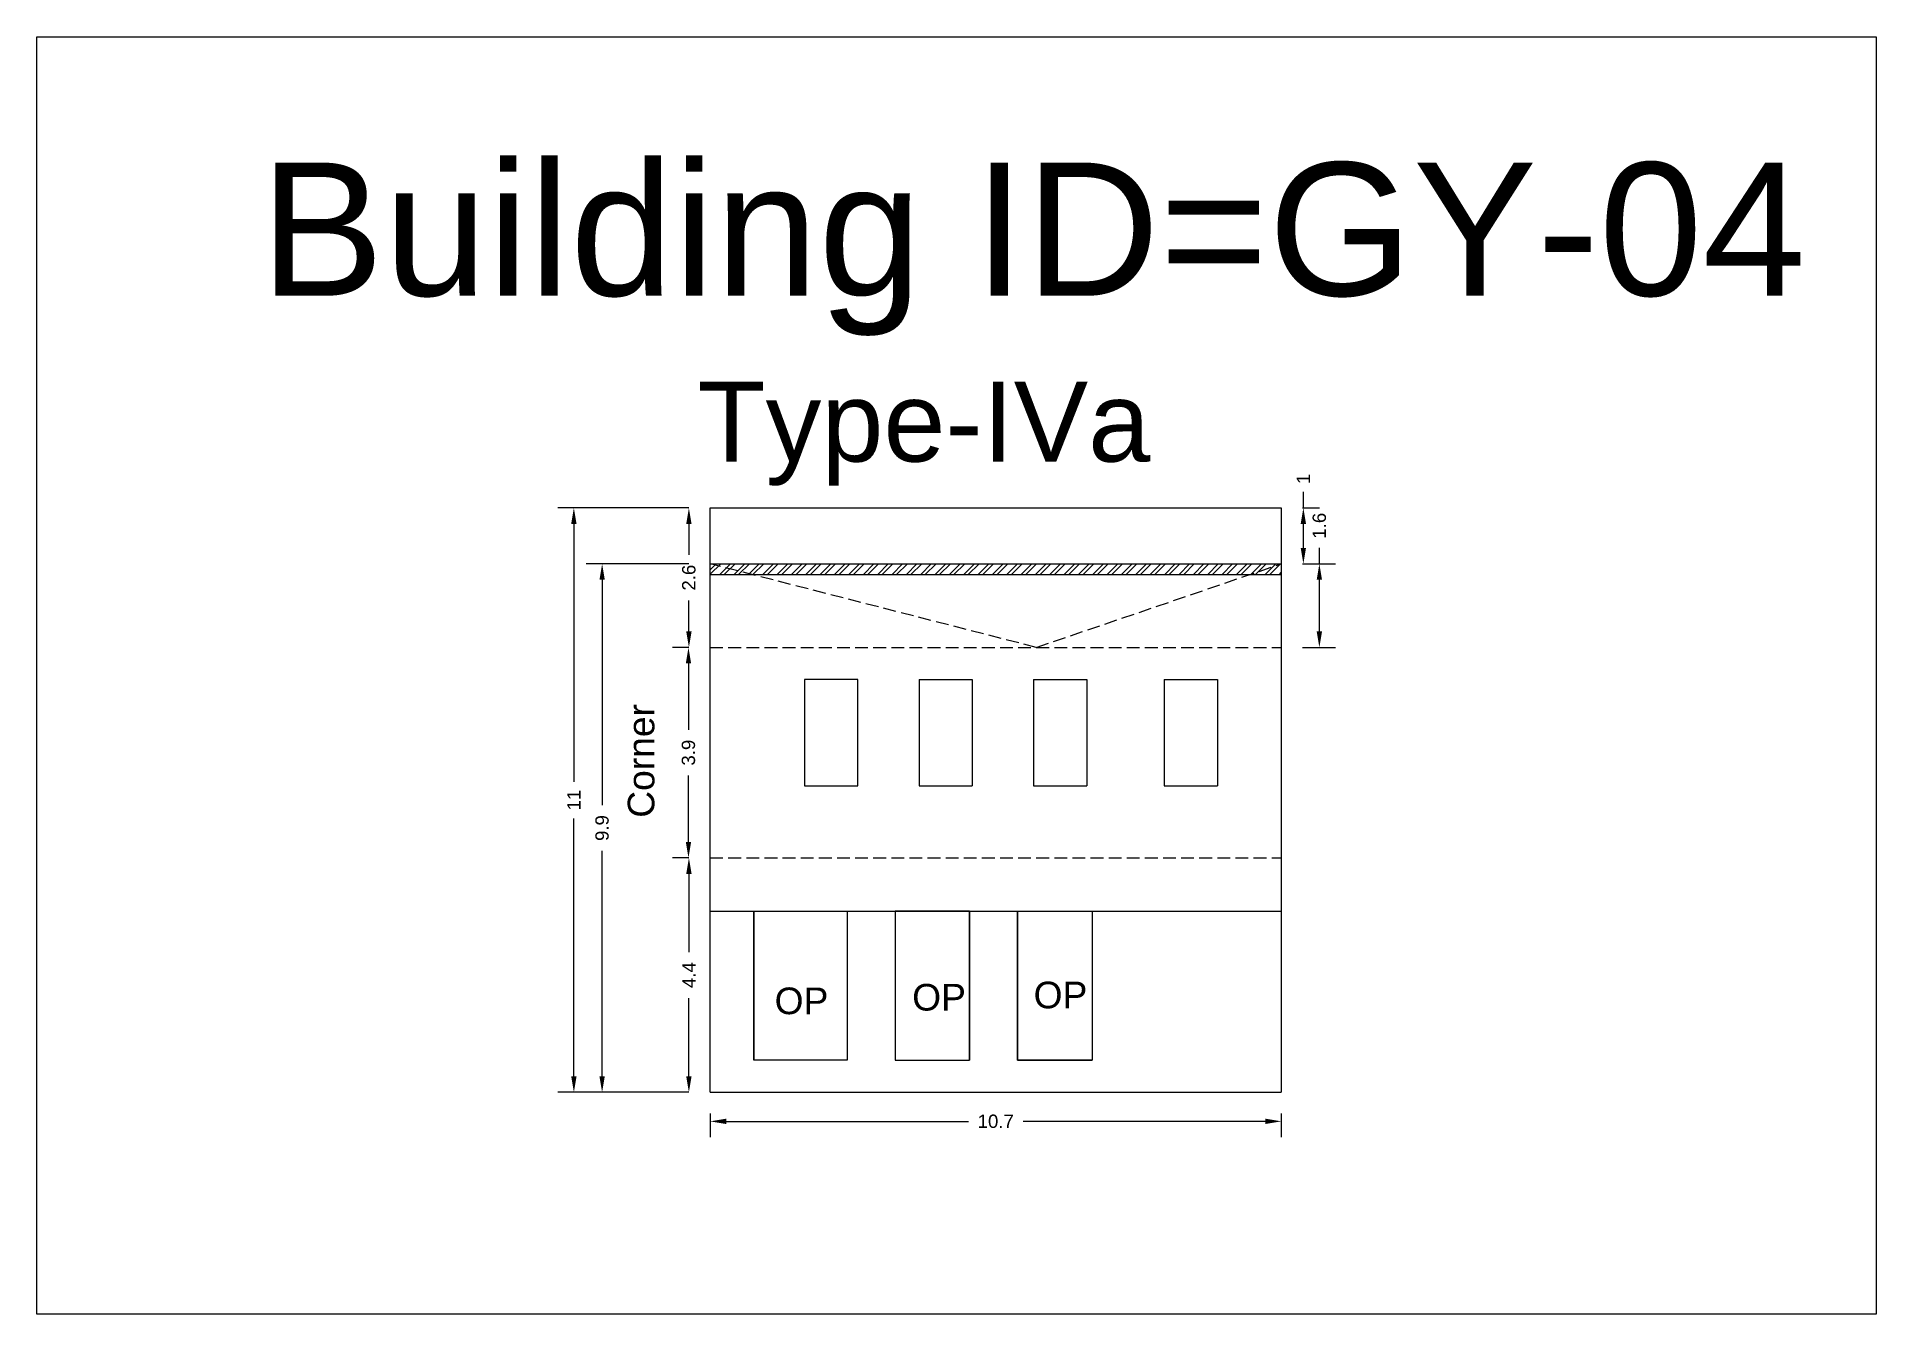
# Model space of a CAD drawing. Header units: metres. Extents: x 3416649 to 3417076, y -6712857 to -6712690.
# Drawn here: x 3416787.26 to 3416821.79, y -6712714.06 to -6712690.08 of the extents above; entities that cross this region are included whole.
import ezdxf

# ---------------------------------------------------------------- set-up
doc = ezdxf.new("R2010")
doc.units = ezdxf.units.M
doc.linetypes.add('ACAD_ISO02W100', pattern=[15, 12, -3])
doc.layers.add('Dotted', color=7, linetype='ACAD_ISO02W100', plot=False)
doc.styles.get("Standard").update_dxf_attribs({"font": 'arial.ttf'})
doc.dimstyles.new('ISO-25', dxfattribs={"dimtxt": 0.25, "dimasz": 0.3, "dimexe": 0.3, "dimexo": 0.4, "dimgap": 0.2, "dimtad": 0, "dimdec": 1, "dimdsep": 46, "dimtxsty": 'Standard', "dimcen": 2.5, "dimadec": 0, "dimazin": 0, "dimtfac": 1, "dimtdec": 1, "dimtmove": 0, "dimatfit": 3, "dimfxl": 1, "dimarcsym": 0})

# ---------------------------------------------------------------- blocks, each defined once
blk = doc.blocks.new('*D24')
at = {"color": 0, "lineweight": -2, "transparency": 16777216}
for p, q in [((3416799.499, -6712701.546), (3416799.191, -6712701.546)), ((3416799.491, -6712701.846), (3416799.491, -6712703.094)), ((3416799.491, -6712705.196), (3416799.491, -6712703.949)), ((3416799.499, -6712705.496), (3416799.191, -6712705.496))]:
    blk.add_line(p, q, dxfattribs=at)
at = {"color": 0, "transparency": 16777216}
for points in [[(3416799.441, -6712701.846), (3416799.541, -6712701.846), (3416799.491, -6712701.546)], [(3416799.441, -6712705.196), (3416799.541, -6712705.196), (3416799.491, -6712705.496)]]:
    blk.add_solid(points, dxfattribs=at)
at = {"layer": 'Defpoints', "color": 0, "transparency": 16777216}
for p in [(3416799.491, -6712701.546), (3416799.899, -6712701.546), (3416799.899, -6712705.496)]:
    blk.add_point(p, dxfattribs=at)
at = {"color": 0, "transparency": 16777216, "insert": (3416799.491, -6712703.521), "char_height": 0.25, "attachment_point": 5, "rotation": 90}
blk.add_mtext('3.9', dxfattribs=at)
blk = doc.blocks.new('*D25')
at = {"color": 0, "lineweight": -2, "transparency": 16777216}
for p, q in [((3416799.499, -6712705.496), (3416799.199, -6712705.496)), ((3416799.499, -6712705.796), (3416799.499, -6712707.264)), ((3416799.499, -6712709.596), (3416799.499, -6712708.129)), ((3416799.499, -6712709.896), (3416799.199, -6712709.896))]:
    blk.add_line(p, q, dxfattribs=at)
at = {"color": 0, "transparency": 16777216}
for points in [[(3416799.449, -6712705.796), (3416799.549, -6712705.796), (3416799.499, -6712705.496)], [(3416799.449, -6712709.596), (3416799.549, -6712709.596), (3416799.499, -6712709.896)]]:
    blk.add_solid(points, dxfattribs=at)
at = {"layer": 'Defpoints', "color": 0, "transparency": 16777216}
for p in [(3416799.499, -6712705.496), (3416799.899, -6712705.496), (3416799.899, -6712709.896)]:
    blk.add_point(p, dxfattribs=at)
at = {"color": 0, "transparency": 16777216, "insert": (3416799.499, -6712707.696), "char_height": 0.25, "attachment_point": 5, "rotation": 90}
blk.add_mtext('4.4', dxfattribs=at)
blk = doc.blocks.new('*D26')
at = {"color": 0, "lineweight": -2, "transparency": 16777216}
for p, q in [((3416799.499, -6712698.926), (3416799.199, -6712698.926)), ((3416799.499, -6712699.226), (3416799.499, -6712699.807)), ((3416799.499, -6712701.246), (3416799.499, -6712700.666)), ((3416799.499, -6712701.546), (3416799.199, -6712701.546))]:
    blk.add_line(p, q, dxfattribs=at)
at = {"color": 0, "transparency": 16777216}
for points in [[(3416799.449, -6712699.226), (3416799.549, -6712699.226), (3416799.499, -6712698.926)], [(3416799.449, -6712701.246), (3416799.549, -6712701.246), (3416799.499, -6712701.546)]]:
    blk.add_solid(points, dxfattribs=at)
at = {"layer": 'Defpoints', "color": 0, "transparency": 16777216}
for p in [(3416799.499, -6712698.926), (3416799.899, -6712698.926), (3416799.899, -6712701.546)]:
    blk.add_point(p, dxfattribs=at)
at = {"color": 0, "transparency": 16777216, "insert": (3416799.499, -6712700.236), "char_height": 0.25, "attachment_point": 5, "rotation": 90}
blk.add_mtext('2.6', dxfattribs=at)
blk = doc.blocks.new('*D27')
at = {"color": 0, "lineweight": -2, "transparency": 16777216}
for p, q in [((3416811.019, -6712698.926), (3416811.333, -6712698.926)), ((3416811.033, -6712698.926), (3416811.033, -6712698.626)), ((3416811.033, -6712699.676), (3416811.033, -6712699.226)), ((3416811.019, -6712699.976), (3416811.333, -6712699.976))]:
    blk.add_line(p, q, dxfattribs=at)
at = {"color": 0, "transparency": 16777216}
for points in [[(3416810.983, -6712699.226), (3416811.083, -6712699.226), (3416811.033, -6712698.926)], [(3416810.983, -6712699.676), (3416811.083, -6712699.676), (3416811.033, -6712699.976)]]:
    blk.add_solid(points, dxfattribs=at)
at = {"layer": 'Defpoints', "color": 0, "transparency": 16777216}
for p in [(3416810.619, -6712698.926), (3416811.033, -6712698.926), (3416810.619, -6712699.976)]:
    blk.add_point(p, dxfattribs=at)
at = {"color": 0, "transparency": 16777216, "insert": (3416811.033, -6712698.38), "char_height": 0.25, "attachment_point": 5, "rotation": 90}
blk.add_mtext('1', dxfattribs=at)
blk = doc.blocks.new('*D28')
at = {"color": 0, "lineweight": -2, "transparency": 16777216}
for p, q in [((3416799.499, -6712698.926), (3416797.04, -6712698.926)), ((3416797.34, -6712699.226), (3416797.34, -6712704.068)), ((3416797.34, -6712709.596), (3416797.34, -6712704.755)), ((3416799.499, -6712709.896), (3416797.04, -6712709.896))]:
    blk.add_line(p, q, dxfattribs=at)
at = {"color": 0, "transparency": 16777216}
for points in [[(3416797.29, -6712699.226), (3416797.39, -6712699.226), (3416797.34, -6712698.926)], [(3416797.29, -6712709.596), (3416797.39, -6712709.596), (3416797.34, -6712709.896)]]:
    blk.add_solid(points, dxfattribs=at)
at = {"layer": 'Defpoints', "color": 0, "transparency": 16777216}
for p in [(3416797.34, -6712698.926), (3416799.899, -6712698.926), (3416799.899, -6712709.896)]:
    blk.add_point(p, dxfattribs=at)
at = {"color": 0, "transparency": 16777216, "insert": (3416797.34, -6712704.411), "char_height": 0.25, "attachment_point": 5, "rotation": 90}
blk.add_mtext('11', dxfattribs=at)
blk = doc.blocks.new('*D29')
at = {"color": 0, "lineweight": -2, "transparency": 16777216}
for p, q in [((3416799.499, -6712699.976), (3416797.57, -6712699.976)), ((3416797.87, -6712700.276), (3416797.87, -6712704.509)), ((3416797.87, -6712709.596), (3416797.87, -6712705.364)), ((3416799.499, -6712709.896), (3416797.57, -6712709.896))]:
    blk.add_line(p, q, dxfattribs=at)
at = {"color": 0, "transparency": 16777216}
for points in [[(3416797.82, -6712700.276), (3416797.92, -6712700.276), (3416797.87, -6712699.976)], [(3416797.82, -6712709.596), (3416797.92, -6712709.596), (3416797.87, -6712709.896)]]:
    blk.add_solid(points, dxfattribs=at)
at = {"layer": 'Defpoints', "color": 0, "transparency": 16777216}
for p in [(3416797.87, -6712699.976), (3416799.899, -6712699.976), (3416799.899, -6712709.896)]:
    blk.add_point(p, dxfattribs=at)
at = {"color": 0, "transparency": 16777216, "insert": (3416797.87, -6712704.936), "char_height": 0.25, "attachment_point": 5, "rotation": 90}
blk.add_mtext('9.9', dxfattribs=at)
blk = doc.blocks.new('*D30')
at = {"color": 0, "lineweight": -2, "transparency": 16777216}
for p, q in [((3416799.899, -6712710.296), (3416799.899, -6712710.742)), ((3416810.619, -6712710.296), (3416810.619, -6712710.742)), ((3416800.199, -6712710.442), (3416804.747, -6712710.442)), ((3416810.319, -6712710.442), (3416805.772, -6712710.442))]:
    blk.add_line(p, q, dxfattribs=at)
at = {"color": 0, "transparency": 16777216}
for points in [[(3416800.199, -6712710.392), (3416800.199, -6712710.492), (3416799.899, -6712710.442)], [(3416810.319, -6712710.392), (3416810.319, -6712710.492), (3416810.619, -6712710.442)]]:
    blk.add_solid(points, dxfattribs=at)
at = {"layer": 'Defpoints', "color": 0, "transparency": 16777216}
for p in [(3416799.899, -6712709.896), (3416810.619, -6712709.896), (3416810.619, -6712710.442)]:
    blk.add_point(p, dxfattribs=at)
at = {"color": 0, "transparency": 16777216, "insert": (3416805.259, -6712710.442), "char_height": 0.25, "attachment_point": 5}
blk.add_mtext('10.7', dxfattribs=at)
blk = doc.blocks.new('*D31')
at = {"color": 0, "lineweight": -2, "transparency": 16777216}
for p, q in [((3416811.333, -6712699.976), (3416811.333, -6712699.676)), ((3416811.019, -6712699.976), (3416811.633, -6712699.976)), ((3416811.333, -6712701.246), (3416811.333, -6712700.276)), ((3416811.019, -6712701.546), (3416811.633, -6712701.546))]:
    blk.add_line(p, q, dxfattribs=at)
at = {"color": 0, "transparency": 16777216}
for points in [[(3416811.283, -6712700.276), (3416811.383, -6712700.276), (3416811.333, -6712699.976)], [(3416811.283, -6712701.246), (3416811.383, -6712701.246), (3416811.333, -6712701.546)]]:
    blk.add_solid(points, dxfattribs=at)
at = {"layer": 'Defpoints', "color": 0, "transparency": 16777216}
for p in [(3416810.619, -6712699.976), (3416811.333, -6712699.976), (3416810.619, -6712701.546)]:
    blk.add_point(p, dxfattribs=at)
at = {"color": 0, "transparency": 16777216, "insert": (3416811.333, -6712699.261), "char_height": 0.25, "attachment_point": 5, "rotation": 90}
blk.add_mtext('1.6', dxfattribs=at)

msp = doc.modelspace()

# ---------------------------------------------------------------- hatches: boundary and pattern name
h = msp.add_hatch()
h.set_pattern_fill('ANSI32', color=256, scale=0.02)
h.set_pattern_definition([(45, (-29.7501, 0.61692), (-0.134703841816, 0.134703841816), []), (45, (-29.6603, 0.61692), (-0.134703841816, 0.134703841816), [])])
h.paths.add_polyline_path([(3416810.619, -6712700.176), (3416810.619, -6712699.976), (3416799.899, -6712699.976), (3416799.899, -6712700.176)])

# ---------------------------------------------------------------- linework, layer by layer
for points in [[(3416787.259, -6712690.082), (3416821.786, -6712690.082), (3416821.786, -6712714.063), (3416787.259, -6712714.063)], [(3416802.669, -6712704.146), (3416802.669, -6712702.146), (3416801.669, -6712702.146), (3416801.669, -6712704.146)], [(3416800.719, -6712706.496), (3416802.469, -6712706.496), (3416802.469, -6712709.296), (3416800.719, -6712709.296)], [(3416803.369, -6712709.296), (3416804.769, -6712709.296), (3416804.769, -6712706.496), (3416803.369, -6712706.496)], [(3416805.669, -6712706.496), (3416807.069, -6712706.496), (3416807.069, -6712709.296), (3416805.669, -6712709.296)]]:
    msp.add_lwpolyline(points, close=True)
for points in [[(3416799.899, -6712698.926), (3416810.619, -6712698.926)], [(3416799.899, -6712709.896), (3416799.899, -6712698.926)], [(3416810.619, -6712698.926), (3416810.619, -6712709.896)], [(3416799.899, -6712699.976), (3416810.619, -6712699.976)], [(3416799.899, -6712700.176), (3416810.619, -6712700.176)], [(3416803.819, -6712702.146), (3416803.819, -6712704.146)], [(3416803.819, -6712702.146), (3416804.819, -6712702.146)], [(3416804.819, -6712702.146), (3416804.819, -6712704.146)], [(3416805.969, -6712702.146), (3416805.969, -6712704.146)], [(3416805.969, -6712702.146), (3416806.969, -6712702.146)], [(3416806.969, -6712702.146), (3416806.969, -6712704.146)], [(3416808.419, -6712702.146), (3416809.419, -6712702.146)], [(3416808.419, -6712702.146), (3416808.419, -6712704.146)], [(3416809.419, -6712702.146), (3416809.419, -6712704.146)], [(3416803.819, -6712704.146), (3416804.819, -6712704.146)], [(3416805.969, -6712704.146), (3416806.969, -6712704.146)], [(3416808.419, -6712704.146), (3416809.419, -6712704.146)], [(3416799.899, -6712706.496), (3416810.619, -6712706.496)], [(3416800.719, -6712706.496), (3416800.719, -6712709.296)], [(3416802.469, -6712706.496), (3416802.469, -6712709.296)], [(3416803.369, -6712706.496), (3416803.369, -6712709.296)], [(3416804.769, -6712706.496), (3416804.769, -6712709.296)], [(3416805.669, -6712706.496), (3416805.669, -6712709.296)], [(3416807.069, -6712706.496), (3416807.069, -6712709.296)], [(3416802.469, -6712709.296), (3416800.719, -6712709.296)], [(3416803.369, -6712709.296), (3416804.769, -6712709.296)], [(3416805.669, -6712709.296), (3416807.069, -6712709.296)], [(3416799.899, -6712709.896), (3416810.619, -6712709.896)]]:
    msp.add_lwpolyline(points)
at = {"layer": 'Dotted', "ltscale": 0.02}
for points in [[(3416806.019, -6712701.546), (3416799.899, -6712699.976)], [(3416806.019, -6712701.546), (3416810.619, -6712699.976)], [(3416799.899, -6712701.546), (3416810.619, -6712701.546)], [(3416799.899, -6712705.496), (3416810.619, -6712705.496)]]:
    msp.add_lwpolyline(points, dxfattribs=at)

# ---------------------------------------------------------------- texts
at = {"attachment_point": 1}
for s, width, heights, insert, char_height in [('Building ID=GY-04', 67.86454, [0.517], (3416791.447, -6712692.443), 2.5), ('Type-IVa ', 9.99112, [0.517], (3416799.658, -6712696.557), 1.5), ('OP', 1.17554, [0], (3416803.69, -6712707.862), 0.5), ('OP', 1.17554, [0], (3416805.969, -6712707.82), 0.5), ('OP', 1.17554, [0], (3416801.108, -6712707.93), 0.5)]:
    msp.add_mtext_dynamic_manual_height_columns(s, width=width, gutter_width=12.5, heights=heights, dxfattribs=dict(at, insert=insert, char_height=char_height))
at = {"insert": (3416798.351, -6712704.743), "char_height": 0.5, "attachment_point": 1, "rotation": 90}
msp.add_mtext_dynamic_manual_height_columns('Corner', width=1.17554, gutter_width=12.5, heights=[0], dxfattribs=at)

# ---------------------------------------------------------------- dimensions: what is measured, and where the dimension line sits
for base, p1, p2, picture, middle in [((3416811.032821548, -6712698.926449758), (3416810.619460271, -6712699.976449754), (3416810.619460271, -6712698.926449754), '*D27', (3416811.032821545, -6712698.380406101)), ((3416797.34, -6712698.926), (3416799.899, -6712709.896), (3416799.899, -6712698.926), '*D28', (3416797.34, -6712704.411)), ((3416799.499, -6712698.926), (3416799.899, -6712701.546), (3416799.899, -6712698.926), '*D26', (3416799.499, -6712700.236)), ((3416811.333, -6712699.976), (3416810.619, -6712701.546), (3416810.619, -6712699.976), '*D31', (3416811.333, -6712699.261)), ((3416797.87, -6712699.976), (3416799.899, -6712709.896), (3416799.899, -6712699.976), '*D29', (3416797.87, -6712704.936)), ((3416799.490807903, -6712701.546449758), (3416799.899460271, -6712705.496449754), (3416799.899460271, -6712701.546449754), '*D24', (3416799.4908079, -6712703.521449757)), ((3416799.499, -6712705.496), (3416799.899, -6712709.896), (3416799.899, -6712705.496), '*D25', (3416799.499, -6712707.696))]:
    dim = msp.add_linear_dim(base=base, p1=p1, p2=p2, angle=90, dimstyle='ISO-25')
    dim.commit()
    dim.dimension.update_dxf_attribs({"geometry": picture, "text_midpoint": middle})
dim = msp.add_linear_dim(base=(3416810.619, -6712710.442), p1=(3416799.899, -6712709.896), p2=(3416810.619, -6712709.896), dimstyle='ISO-25')
dim.commit()
dim.dimension.update_dxf_attribs({"geometry": '*D30', "text_midpoint": (3416805.259, -6712710.442)})

doc.saveas('drawing.dxf')
